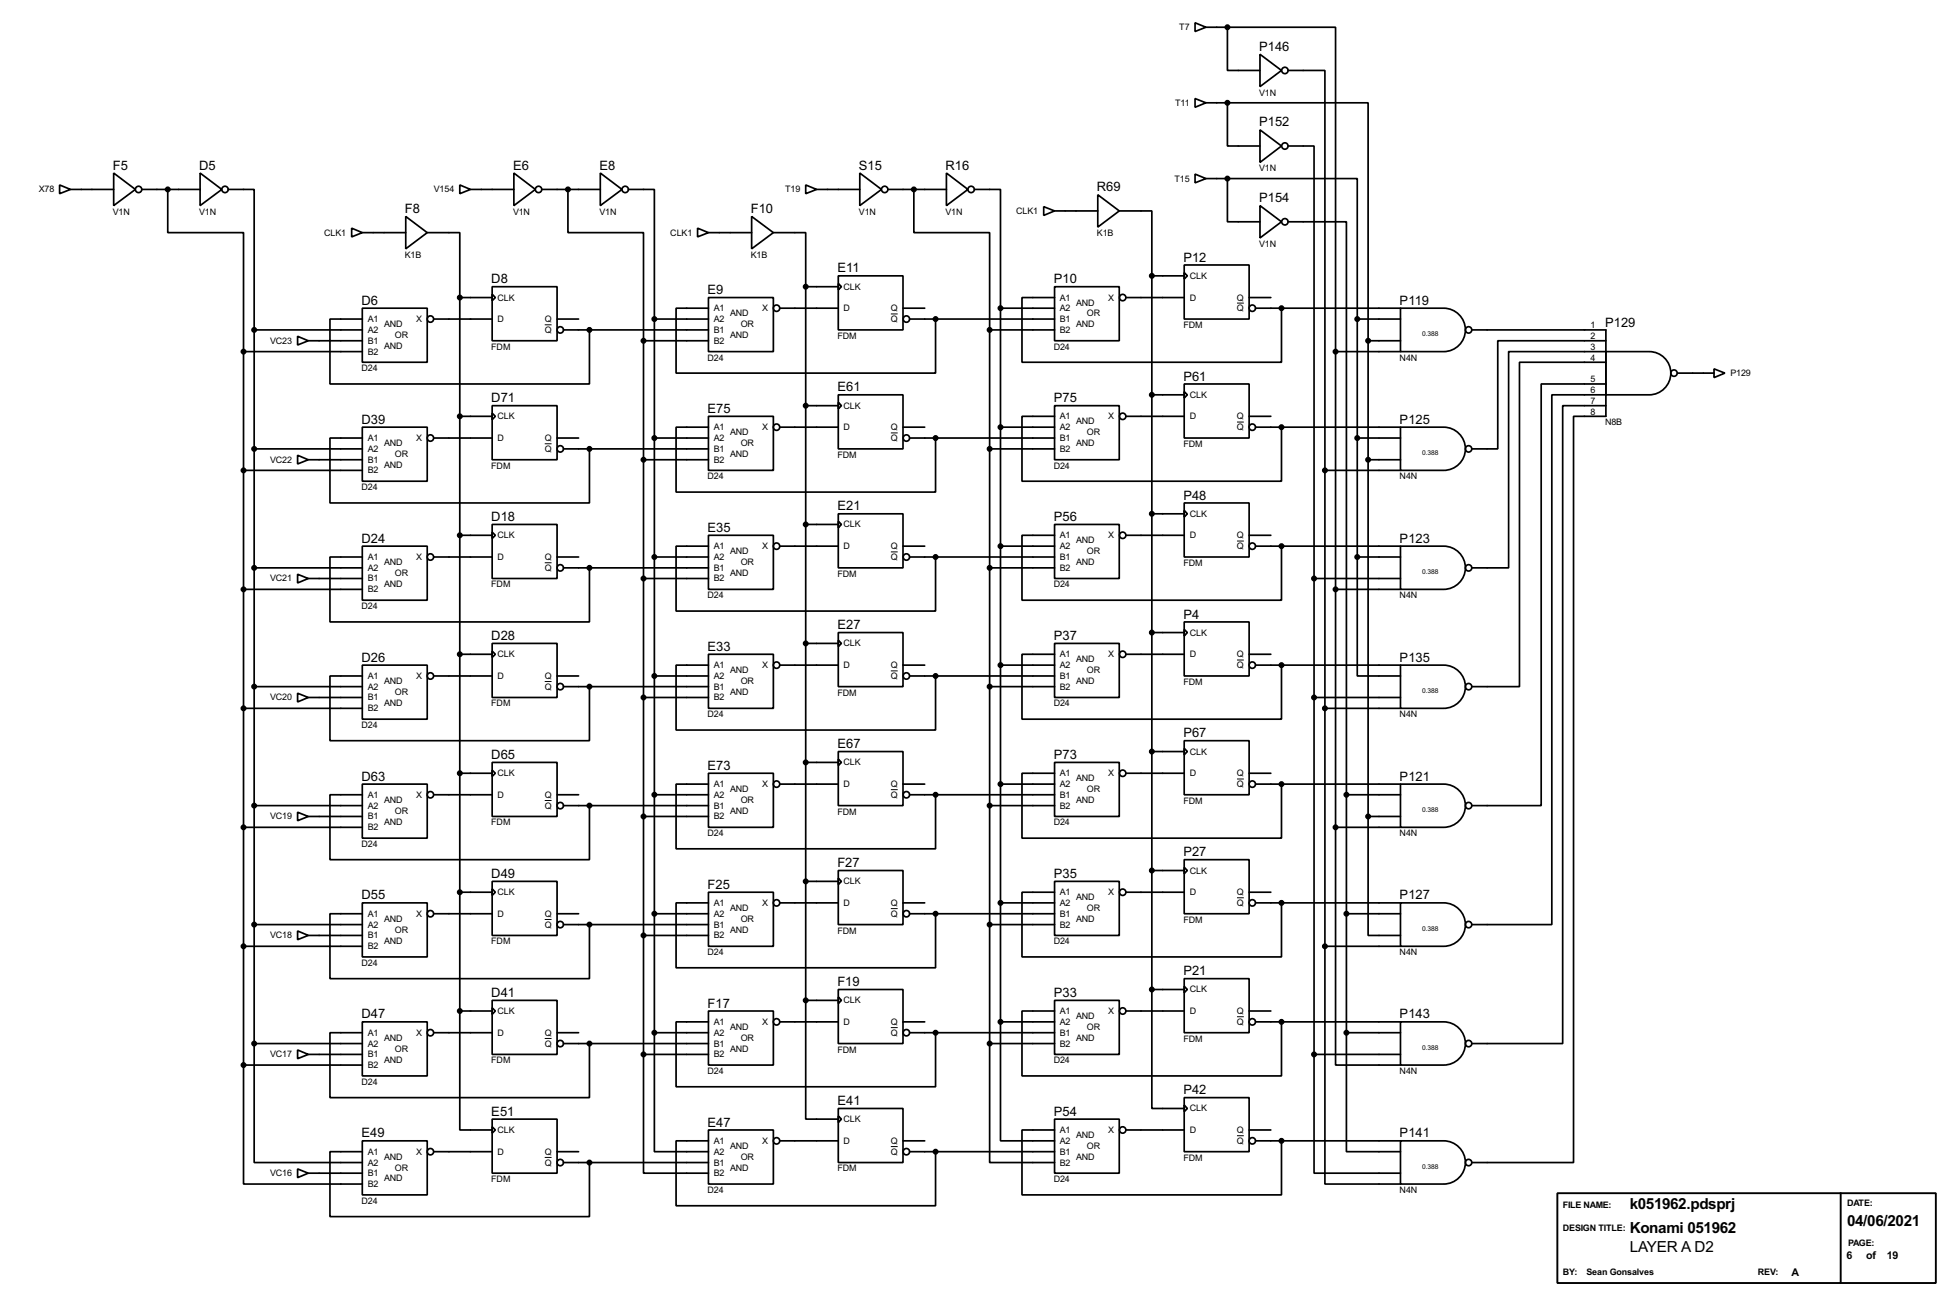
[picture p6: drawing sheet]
<svg xmlns="http://www.w3.org/2000/svg" width="460mm" height="307mm" viewBox="0 0 460 307" stroke-linecap="round" stroke-linejoin="round" font-family="sans-serif">
<defs><g id="words">
<g font-size="4">
<text x="382.8" y="283.9">k051962.pdsprj</text>
<text x="433.9" y="288">04/06/2021</text>
<text x="382.8" y="289.7">Konami 051962</text>
<text x="382.8" y="294.1">LAYER A D2</text>
</g>
<g font-size="3.4">
<text x="295.8" y="12">P146</text>
<text x="295.8" y="29.7">P152</text>
<text x="26.5" y="39.9">F5</text>
<text x="46.8" y="39.9">D5</text>
<text x="120.5" y="39.9">E6</text>
<text x="140.8" y="39.9">E8</text>
<text x="201.8" y="39.9">S15</text>
<text x="222.1" y="39.9">R16</text>
<text x="257.7" y="45">R69</text>
<text x="295.8" y="47.5">P154</text>
<text x="95.1" y="50.1">F8</text>
<text x="176.4" y="50.1">F10</text>
<text x="196.7" y="64">E11</text>
<text x="278" y="61.4">P12</text>
<text x="84.9" y="71.6">D6</text>
<text x="115.4" y="66.6">D8</text>
<text x="166.2" y="69.1">E9</text>
<text x="247.5" y="66.6">P10</text>
<text x="328.8" y="71.6">P119</text>
<text x="377" y="76.7">P129</text>
<text x="278" y="89.4">P61</text>
<text x="115.4" y="94.5">D71</text>
<text x="196.7" y="92">E61</text>
<text x="247.5" y="94.5">P75</text>
<text x="84.9" y="99.5">D39</text>
<text x="166.2" y="97">E75</text>
<text x="328.8" y="99.5">P125</text>
<text x="196.7" y="119.9">E21</text>
<text x="278" y="117.4">P48</text>
<text x="115.4" y="122.4">D18</text>
<text x="166.2" y="124.9">E35</text>
<text x="247.5" y="122.4">P56</text>
<text x="84.9" y="127.5">D24</text>
<text x="328.8" y="127.5">P123</text>
<text x="196.7" y="147.8">E27</text>
<text x="278" y="145.3">P4</text>
<text x="84.9" y="155.5">D26</text>
<text x="115.4" y="150.4">D28</text>
<text x="166.2" y="152.9">E33</text>
<text x="247.5" y="150.4">P37</text>
<text x="328.8" y="155.5">P135</text>
<text x="278" y="173.2">P67</text>
<text x="115.4" y="178.3">D65</text>
<text x="196.7" y="175.8">E67</text>
<text x="247.5" y="178.3">P73</text>
<text x="84.9" y="183.4">D63</text>
<text x="166.2" y="180.9">E73</text>
<text x="328.8" y="183.4">P121</text>
<text x="196.7" y="203.7">F27</text>
<text x="278" y="201.2">P27</text>
<text x="115.4" y="206.3">D49</text>
<text x="166.2" y="208.8">F25</text>
<text x="247.5" y="206.3">P35</text>
<text x="84.9" y="211.3">D55</text>
<text x="328.8" y="211.3">P127</text>
<text x="196.7" y="231.7">F19</text>
<text x="278" y="229.1">P21</text>
<text x="84.9" y="239.3">D47</text>
<text x="115.4" y="234.2">D41</text>
<text x="166.2" y="236.7">F17</text>
<text x="247.5" y="234.2">P33</text>
<text x="328.8" y="239.3">P143</text>
<text x="278" y="257.1">P42</text>
<text x="115.4" y="262.1">E51</text>
<text x="196.7" y="259.6">E41</text>
<text x="247.5" y="262.1">P54</text>
<text x="84.9" y="267.2">E49</text>
<text x="166.2" y="264.7">E47</text>
<text x="328.8" y="267.2">P141</text>
</g>
<g font-size="2.8">
<text x="420.8" y="299.7">A</text>
<text x="433.7" y="295.7">6</text>
<text x="438.3" y="295.7">of</text>
<text x="443.2" y="295.7">19</text>
</g>
<g font-size="2.4">
<text x="277" y="7.1">T7</text>
<text x="295.8" y="22.5">V1N</text>
<text x="276" y="24.8">T11</text>
<text x="295.8" y="40.2">V1N</text>
<text x="9.1" y="45.2">X78</text>
<text x="101.9" y="45.2">V154</text>
<text x="184.4" y="45.2">T19</text>
<text x="275.9" y="42.7">T15</text>
<text x="26.5" y="50.4">V1N</text>
<text x="46.8" y="50.4">V1N</text>
<text x="120.5" y="50.4">V1N</text>
<text x="140.8" y="50.4">V1N</text>
<text x="201.8" y="50.4">V1N</text>
<text x="222.1" y="50.4">V1N</text>
<text x="238.7" y="50.2">CLK1</text>
<text x="76.2" y="55.4">CLK1</text>
<text x="157.5" y="55.4">CLK1</text>
<text x="257.7" y="55.4">K1B</text>
<text x="295.8" y="58">V1N</text>
<text x="95.1" y="60.6">K1B</text>
<text x="176.4" y="60.6">K1B</text>
<text x="279.5" y="65.5">CLK</text>
<text x="116.9" y="70.6">CLK</text>
<text x="198.2" y="68.1">CLK</text>
<text x="249" y="70.6">A1</text>
<text x="252.8" y="71.8">AND</text>
<text x="260.3" y="70.6">X</text>
<text x="279.5" y="70.6">D</text>
<text x="290.6" y="70.6">Q</text>
<text x="86.4" y="75.6">A1</text>
<text x="90.2" y="76.9">AND</text>
<text x="97.8" y="75.6">X</text>
<text x="116.9" y="75.6">D</text>
<text x="128" y="75.6">Q</text>
<text x="167.7" y="73.1">A1</text>
<text x="167.7" y="75.6">A2</text>
<text x="171.5" y="74.3">AND</text>
<text x="174" y="76.9">OR</text>
<text x="179" y="73.1">X</text>
<text x="198.2" y="73.1">D</text>
<text x="209.3" y="73.1">Q</text>
<text x="209.3" y="75.6">Q</text>
<text x="249" y="75.6">B1</text>
<text x="249" y="73.1">A2</text>
<text x="252.8" y="76.9">AND</text>
<text x="255.3" y="74.3">OR</text>
<text x="278" y="77">FDM</text>
<text x="290.6" y="73.1">Q</text>
<text x="373.6" y="77.1">1</text>
<text x="63.5" y="80.8">VC23</text>
<text x="86.4" y="80.8">B1</text>
<text x="86.4" y="83.3">B2</text>
<text x="86.4" y="78.2">A2</text>
<text x="90.2" y="81.9">AND</text>
<text x="92.8" y="79.4">OR</text>
<text x="115.4" y="82.2">FDM</text>
<text x="128" y="78.2">Q</text>
<text x="167.7" y="78.2">B1</text>
<text x="167.7" y="80.8">B2</text>
<text x="171.5" y="79.4">AND</text>
<text x="196.7" y="79.6">FDM</text>
<text x="247.5" y="82.2">D24</text>
<text x="249" y="78.2">B2</text>
<text x="373.6" y="79.7">2</text>
<text x="373.6" y="82.2">3</text>
<text x="84.9" y="87.2">D24</text>
<text x="166.2" y="84.7">D24</text>
<text x="328.8" y="84.7">N4N</text>
<text x="373.6" y="84.7">4</text>
<text x="373.6" y="89.8">5</text>
<text x="406.5" y="88.4">P129</text>
<text x="198.2" y="96">CLK</text>
<text x="279.5" y="93.5">CLK</text>
<text x="373.6" y="92.4">6</text>
<text x="373.6" y="94.9">7</text>
<text x="116.9" y="98.5">CLK</text>
<text x="167.7" y="101">A1</text>
<text x="179" y="101">X</text>
<text x="198.2" y="101">D</text>
<text x="209.3" y="101">Q</text>
<text x="249" y="98.5">A1</text>
<text x="249" y="101">A2</text>
<text x="252.8" y="99.7">AND</text>
<text x="260.3" y="98.5">X</text>
<text x="279.5" y="98.5">D</text>
<text x="290.6" y="98.5">Q</text>
<text x="290.6" y="101">Q</text>
<text x="373.6" y="97.4">8</text>
<text x="377" y="99.9">N8B</text>
<text x="86.4" y="103.6">A1</text>
<text x="86.4" y="106.2">A2</text>
<text x="90.2" y="104.8">AND</text>
<text x="92.8" y="107.3">OR</text>
<text x="97.8" y="103.6">X</text>
<text x="116.9" y="103.6">D</text>
<text x="128" y="103.6">Q</text>
<text x="128" y="106.2">Q</text>
<text x="167.7" y="106.2">B1</text>
<text x="167.7" y="103.6">A2</text>
<text x="171.5" y="102.3">AND</text>
<text x="171.5" y="107.3">AND</text>
<text x="174" y="104.8">OR</text>
<text x="196.7" y="107.6">FDM</text>
<text x="209.3" y="103.6">Q</text>
<text x="249" y="103.6">B1</text>
<text x="249" y="106.2">B2</text>
<text x="252.8" y="104.8">AND</text>
<text x="255.3" y="102.3">OR</text>
<text x="278" y="105">FDM</text>
<text x="63.5" y="108.7">VC22</text>
<text x="86.4" y="108.7">B1</text>
<text x="86.4" y="111.2">B2</text>
<text x="90.2" y="109.9">AND</text>
<text x="115.4" y="110.1">FDM</text>
<text x="166.2" y="112.6">D24</text>
<text x="167.7" y="108.7">B2</text>
<text x="247.5" y="110.1">D24</text>
<text x="328.8" y="112.6">N4N</text>
<text x="84.9" y="115.1">D24</text>
<text x="198.2" y="123.9">CLK</text>
<text x="279.5" y="121.4">CLK</text>
<text x="86.4" y="131.6">A1</text>
<text x="97.8" y="131.6">X</text>
<text x="116.9" y="126.4">CLK</text>
<text x="116.9" y="131.6">D</text>
<text x="128" y="131.6">Q</text>
<text x="167.7" y="129">A1</text>
<text x="167.7" y="131.6">A2</text>
<text x="171.5" y="130.2">AND</text>
<text x="179" y="129">X</text>
<text x="198.2" y="129">D</text>
<text x="209.3" y="129">Q</text>
<text x="209.3" y="131.6">Q</text>
<text x="249" y="126.4">A1</text>
<text x="249" y="131.6">B1</text>
<text x="249" y="129">A2</text>
<text x="252.8" y="127.7">AND</text>
<text x="255.3" y="130.2">OR</text>
<text x="260.3" y="126.4">X</text>
<text x="279.5" y="126.4">D</text>
<text x="290.6" y="126.4">Q</text>
<text x="290.6" y="129">Q</text>
<text x="63.5" y="136.6">VC21</text>
<text x="86.4" y="136.6">B1</text>
<text x="86.4" y="134.1">A2</text>
<text x="90.2" y="132.8">AND</text>
<text x="90.2" y="137.8">AND</text>
<text x="92.8" y="135.3">OR</text>
<text x="128" y="134.1">Q</text>
<text x="167.7" y="134.1">B1</text>
<text x="167.7" y="136.6">B2</text>
<text x="171.5" y="135.3">AND</text>
<text x="174" y="132.8">OR</text>
<text x="196.7" y="135.5">FDM</text>
<text x="249" y="134.1">B2</text>
<text x="252.8" y="132.8">AND</text>
<text x="278" y="133">FDM</text>
<text x="84.9" y="143.1">D24</text>
<text x="86.4" y="139.2">B2</text>
<text x="115.4" y="138">FDM</text>
<text x="166.2" y="140.6">D24</text>
<text x="247.5" y="138">D24</text>
<text x="328.8" y="140.6">N4N</text>
<text x="279.5" y="149.3">CLK</text>
<text x="116.9" y="154.4">CLK</text>
<text x="198.2" y="151.9">CLK</text>
<text x="249" y="154.4">A1</text>
<text x="252.8" y="155.6">AND</text>
<text x="260.3" y="154.4">X</text>
<text x="279.5" y="154.4">D</text>
<text x="290.6" y="154.4">Q</text>
<text x="86.4" y="159.5">A1</text>
<text x="90.2" y="160.7">AND</text>
<text x="97.8" y="159.5">X</text>
<text x="116.9" y="159.5">D</text>
<text x="128" y="159.5">Q</text>
<text x="167.7" y="157">A1</text>
<text x="167.7" y="159.5">A2</text>
<text x="171.5" y="158.2">AND</text>
<text x="174" y="160.7">OR</text>
<text x="179" y="157">X</text>
<text x="198.2" y="157">D</text>
<text x="209.3" y="157">Q</text>
<text x="209.3" y="159.5">Q</text>
<text x="249" y="159.5">B1</text>
<text x="249" y="157">A2</text>
<text x="252.8" y="160.7">AND</text>
<text x="255.3" y="158.2">OR</text>
<text x="278" y="160.9">FDM</text>
<text x="290.6" y="157">Q</text>
<text x="63.5" y="164.6">VC20</text>
<text x="86.4" y="164.6">B1</text>
<text x="86.4" y="167.1">B2</text>
<text x="86.4" y="162">A2</text>
<text x="90.2" y="165.8">AND</text>
<text x="92.8" y="163.2">OR</text>
<text x="115.4" y="166">FDM</text>
<text x="128" y="162">Q</text>
<text x="167.7" y="162">B1</text>
<text x="167.7" y="164.6">B2</text>
<text x="171.5" y="163.2">AND</text>
<text x="196.7" y="163.4">FDM</text>
<text x="247.5" y="166">D24</text>
<text x="249" y="162">B2</text>
<text x="84.9" y="171.1">D24</text>
<text x="166.2" y="168.5">D24</text>
<text x="328.8" y="168.5">N4N</text>
<text x="198.2" y="179.8">CLK</text>
<text x="279.5" y="177.3">CLK</text>
<text x="116.9" y="182.4">CLK</text>
<text x="167.7" y="184.9">A1</text>
<text x="179" y="184.9">X</text>
<text x="198.2" y="184.9">D</text>
<text x="209.3" y="184.9">Q</text>
<text x="249" y="182.4">A1</text>
<text x="249" y="184.9">A2</text>
<text x="252.8" y="183.6">AND</text>
<text x="260.3" y="182.4">X</text>
<text x="279.5" y="182.4">D</text>
<text x="290.6" y="182.4">Q</text>
<text x="290.6" y="184.9">Q</text>
<text x="86.4" y="187.4">A1</text>
<text x="86.4" y="190">A2</text>
<text x="90.2" y="188.6">AND</text>
<text x="92.8" y="191.2">OR</text>
<text x="97.8" y="187.4">X</text>
<text x="116.9" y="187.4">D</text>
<text x="128" y="187.4">Q</text>
<text x="128" y="190">Q</text>
<text x="167.7" y="190">B1</text>
<text x="167.7" y="187.4">A2</text>
<text x="171.5" y="186.1">AND</text>
<text x="171.5" y="191.2">AND</text>
<text x="174" y="188.6">OR</text>
<text x="196.7" y="191.4">FDM</text>
<text x="209.3" y="187.4">Q</text>
<text x="249" y="187.4">B1</text>
<text x="249" y="190">B2</text>
<text x="252.8" y="188.6">AND</text>
<text x="255.3" y="186.1">OR</text>
<text x="278" y="188.8">FDM</text>
<text x="63.5" y="192.5">VC19</text>
<text x="86.4" y="192.5">B1</text>
<text x="86.4" y="195.1">B2</text>
<text x="90.2" y="193.7">AND</text>
<text x="115.4" y="193.9">FDM</text>
<text x="166.2" y="196.5">D24</text>
<text x="167.7" y="192.5">B2</text>
<text x="247.5" y="193.9">D24</text>
<text x="328.8" y="196.5">N4N</text>
<text x="84.9" y="199">D24</text>
<text x="198.2" y="207.8">CLK</text>
<text x="279.5" y="205.2">CLK</text>
<text x="86.4" y="215.4">A1</text>
<text x="97.8" y="215.4">X</text>
<text x="116.9" y="210.3">CLK</text>
<text x="116.9" y="215.4">D</text>
<text x="128" y="215.4">Q</text>
<text x="167.7" y="212.8">A1</text>
<text x="167.7" y="215.4">A2</text>
<text x="171.5" y="214">AND</text>
<text x="179" y="212.8">X</text>
<text x="198.2" y="212.8">D</text>
<text x="209.3" y="212.8">Q</text>
<text x="209.3" y="215.4">Q</text>
<text x="249" y="210.3">A1</text>
<text x="249" y="215.4">B1</text>
<text x="249" y="212.8">A2</text>
<text x="252.8" y="211.5">AND</text>
<text x="255.3" y="214">OR</text>
<text x="260.3" y="210.3">X</text>
<text x="279.5" y="210.3">D</text>
<text x="290.6" y="210.3">Q</text>
<text x="290.6" y="212.8">Q</text>
<text x="63.5" y="220.5">VC18</text>
<text x="86.4" y="220.5">B1</text>
<text x="86.4" y="217.9">A2</text>
<text x="90.2" y="216.6">AND</text>
<text x="90.2" y="221.7">AND</text>
<text x="92.8" y="219.1">OR</text>
<text x="115.4" y="221.9">FDM</text>
<text x="128" y="217.9">Q</text>
<text x="167.7" y="217.9">B1</text>
<text x="167.7" y="220.5">B2</text>
<text x="171.5" y="219.1">AND</text>
<text x="174" y="216.6">OR</text>
<text x="196.7" y="219.3">FDM</text>
<text x="247.5" y="221.9">D24</text>
<text x="249" y="217.9">B2</text>
<text x="252.8" y="216.6">AND</text>
<text x="278" y="216.8">FDM</text>
<text x="84.9" y="226.9">D24</text>
<text x="86.4" y="223">B2</text>
<text x="166.2" y="224.4">D24</text>
<text x="328.8" y="224.4">N4N</text>
<text x="279.5" y="233.2">CLK</text>
<text x="116.9" y="238.2">CLK</text>
<text x="198.2" y="235.7">CLK</text>
<text x="249" y="238.2">A1</text>
<text x="252.8" y="239.4">AND</text>
<text x="260.3" y="238.2">X</text>
<text x="279.5" y="238.2">D</text>
<text x="290.6" y="238.2">Q</text>
<text x="86.4" y="243.3">A1</text>
<text x="86.4" y="245.9">A2</text>
<text x="90.2" y="244.5">AND</text>
<text x="97.8" y="243.3">X</text>
<text x="116.9" y="243.3">D</text>
<text x="128" y="243.3">Q</text>
<text x="128" y="245.9">Q</text>
<text x="167.7" y="240.8">A1</text>
<text x="167.7" y="245.9">B1</text>
<text x="167.7" y="243.3">A2</text>
<text x="171.5" y="242">AND</text>
<text x="174" y="244.5">OR</text>
<text x="179" y="240.8">X</text>
<text x="198.2" y="240.8">D</text>
<text x="209.3" y="240.8">Q</text>
<text x="209.3" y="243.3">Q</text>
<text x="249" y="243.3">B1</text>
<text x="249" y="245.9">B2</text>
<text x="249" y="240.8">A2</text>
<text x="252.8" y="244.5">AND</text>
<text x="255.3" y="242">OR</text>
<text x="278" y="244.7">FDM</text>
<text x="290.6" y="240.8">Q</text>
<text x="63.5" y="248.4">VC17</text>
<text x="86.4" y="248.4">B1</text>
<text x="86.4" y="250.9">B2</text>
<text x="90.2" y="249.6">AND</text>
<text x="92.8" y="247.1">OR</text>
<text x="115.4" y="249.8">FDM</text>
<text x="167.7" y="248.4">B2</text>
<text x="171.5" y="247.1">AND</text>
<text x="196.7" y="247.3">FDM</text>
<text x="247.5" y="249.8">D24</text>
<text x="84.9" y="254.9">D24</text>
<text x="166.2" y="252.3">D24</text>
<text x="328.8" y="252.3">N4N</text>
<text x="198.2" y="263.6">CLK</text>
<text x="279.5" y="261.1">CLK</text>
<text x="116.9" y="266.2">CLK</text>
<text x="167.7" y="268.7">A1</text>
<text x="171.5" y="269.9">AND</text>
<text x="179" y="268.7">X</text>
<text x="198.2" y="268.7">D</text>
<text x="209.3" y="268.7">Q</text>
<text x="249" y="266.2">A1</text>
<text x="249" y="268.7">A2</text>
<text x="252.8" y="267.4">AND</text>
<text x="255.3" y="269.9">OR</text>
<text x="260.3" y="266.2">X</text>
<text x="279.5" y="266.2">D</text>
<text x="290.6" y="266.2">Q</text>
<text x="290.6" y="268.7">Q</text>
<text x="86.4" y="271.3">A1</text>
<text x="86.4" y="273.8">A2</text>
<text x="90.2" y="272.5">AND</text>
<text x="92.8" y="275">OR</text>
<text x="97.8" y="271.3">X</text>
<text x="116.9" y="271.3">D</text>
<text x="128" y="271.3">Q</text>
<text x="128" y="273.8">Q</text>
<text x="167.7" y="273.8">B1</text>
<text x="167.7" y="271.3">A2</text>
<text x="171.5" y="275">AND</text>
<text x="174" y="272.5">OR</text>
<text x="196.7" y="275.2">FDM</text>
<text x="209.3" y="271.3">Q</text>
<text x="249" y="271.3">B1</text>
<text x="249" y="273.8">B2</text>
<text x="252.8" y="272.5">AND</text>
<text x="278" y="272.7">FDM</text>
<text x="63.5" y="276.3">VC16</text>
<text x="86.4" y="276.3">B1</text>
<text x="86.4" y="278.9">B2</text>
<text x="90.2" y="277.5">AND</text>
<text x="115.4" y="277.7">FDM</text>
<text x="166.2" y="280.3">D24</text>
<text x="167.7" y="276.3">B2</text>
<text x="247.5" y="277.7">D24</text>
<text x="328.8" y="280.3">N4N</text>
<text x="84.9" y="282.8">D24</text>
<text x="367.1" y="283.8">FILE NAME:</text>
<text x="433.9" y="283.2">DATE:</text>
<text x="367.1" y="289.2">DESIGN TITLE:</text>
<text x="434.1" y="292.6">PAGE:</text>
<text x="367.1" y="299.5">BY:</text>
<text x="372.7" y="299.5">Sean Gonsalves</text>
<text x="412.9" y="299.6">REV:</text>
</g>
<g font-size="1.8">
<text x="334.1" y="78.9">0.388</text>
<text x="334.1" y="106.9">0.388</text>
<text x="334.1" y="134.8">0.388</text>
<text x="334.1" y="162.7">0.388</text>
<text x="334.1" y="190.7">0.388</text>
<text x="334.1" y="218.6">0.388</text>
<text x="334.1" y="246.6">0.388</text>
<text x="334.1" y="274.5">0.388</text>
</g>
</g></defs>
<g fill="none" stroke="#000" stroke-width=".4">
<path d="M280.7 5.4l2.6 1-2.6 1zM283.3 6.4h5M288.3 6.4v10.2h7.7M288.3 6.4h25.4v76.2M296 12.8l5 3.8-5 3.8zM302.6 16.6h8.6v93.9M280.7 23.2l2.6 1-2.6 1zM283.3 24.2h5M288.3 24.2h33.1v55.9M288.3 24.2v10.1h7.7M296 30.5l5 3.8-5 3.9zM302.6 34.3h6.1v101.6"/>
<path d="M14 43.5l2.6 1-2.6 1zM16.6 44.5h10.1M26.7 40.7l5.1 3.8-5.1 3.8zM33.3 44.5h13.7M39.4 44.5v10.2h17.8v27.9M47 40.7l5.1 3.8-5.1 3.8zM53.6 44.5h6.1v33M82.6 53.6l2.5 1.1-2.5 1zM85.1 54.7h10.2M95.3 50.9l5.1 3.8-5.1 3.8zM100.4 54.7h7.6v15.2M108 43.5l2.5 1-2.5 1z"/>
<path d="M110.5 44.5h10.2M120.7 40.7l5.1 3.8-5.1 3.8zM127.3 44.5h13.7M133.4 44.5v10.2h17.8v25.4M141 40.7l5.1 3.8-5.1 3.8zM147.6 44.5h6.1v30.5M163.9 53.6l2.5 1.1-2.5 1zM166.4 54.7h10.2M176.6 50.9l5.1 3.8-5.1 3.8zM181.7 54.7h7.6v12.7M189.3 43.5l2.5 1-2.5 1zM191.8 44.5h10.2"/>
<path d="M202 40.7l5.1 3.8-5.1 3.8zM208.6 44.5h13.7M214.7 44.5v10.2h17.8v22.8M222.3 40.7l5.1 3.8-5.1 3.8zM228.9 44.5h6.1v27.9M245.2 48.6l2.5 1-2.5 1zM247.7 49.6h10.2M257.9 45.8l5 3.8-5 3.8zM262.9 49.6h7.7v15.2M280.7 40.9l2.6 1.1-2.6 1zM283.3 42h5M288.3 42v10.1h7.7"/>
<path d="M288.3 42h30.5v33M296 48.3l5 3.8-5 3.8zM302.6 52.1h13.7v134.6M59.7 77.5h25.4M59.7 77.5v167.7M69.9 79l2.5 1.1-2.5 1zM85.1 72.4h15.3v12.7h-15.3zM85.1 75h-7.6v15.2h61v-12.7M101.9 75h13.7M108 69.9h7.6M108 69.9v167.6M115.6 67.4h15.3v12.7h-15.3z"/>
<path d="M115.6 69.1l.8 .8-.8 .8zM130.9 75h5M132.4 77.5h34M153.7 75h12.7M153.7 75v167.6M166.4 69.9h15.3v12.7h-15.3zM166.4 72.4h-7.6v15.3h61v-12.7M183.2 72.4h13.7M189.3 67.4v167.6M189.3 67.4h7.6M196.9 64.8h15.2v12.7h-15.2zM196.9 66.6l.8 .8-.8 .7z"/>
<path d="M212.1 72.4h5.1M213.7 75h34M232.5 77.5h15.2M232.5 77.5v167.7M235 72.4h12.7M235 72.4v167.7M247.7 67.4h15.2v12.7h-15.2zM247.7 69.9h-7.6v15.2h60.9v-12.7M264.5 69.9h13.7M270.6 64.8h7.6M270.6 64.8v167.7M278.2 62.3h15.2v12.7h-15.2z"/>
<path d="M278.2 64.1l.7 .7-.7 .8zM293.4 69.9h5.1M294.9 72.4h34.1M318.8 75h10.2M318.8 75v55.9M329 72.4h10.1a5.1 5.1 0 0 1 5.1 5.1 5.1 5.1 0 0 1-5.1 5.1h-10.1zM345.7 77.5h31.5v20.3h-7.6v175.3h-23.9M57.2 82.6h27.9M57.2 82.6v167.6M72.4 80.1h12.7M108 97.8h7.6M115.6 95.3h15.3v12.7h-15.3z"/>
<path d="M115.6 97.1l.8 .7-.8 .8zM151.2 80.1h15.2M151.2 80.1v167.6M166.4 97.8h15.3v12.7h-15.3zM189.3 95.3h7.6M196.9 92.8h15.2v12.7h-15.2zM196.9 94.5l.8 .8-.8 .8zM247.7 95.3h15.2v12.7h-15.2zM247.7 97.8h-7.6v15.3h60.9v-12.7M264.5 97.8h13.7M270.6 92.8h7.6M278.2 90.2h15.2v12.7h-15.2z"/>
<path d="M278.2 92l.7 .8-.7 .7zM293.4 97.8h5.1M313.7 82.6h15.3M313.7 82.6v111.8M321.4 80.1h7.6M321.4 80.1v111.7M377.2 82.6h10.2a5.1 5.1 0 0 1 5.1 5.1 5.1 5.1 0 0 1-5.1 5.1h-10.2zM377.2 90.2h-15.2v99.1h-16.3M377.2 85.1h-20.3v76.2h-11.2M377.2 82.6h-22.8v50.8h-8.7M377.2 80.1h-25.4v25.4h-6.1M377.2 92.8h-12.7v124.4h-18.8"/>
<path d="M377.2 95.3h-10.1v149.9h-21.4M394 87.7h8.6M402.6 86.7l2.6 1-2.6 1zM57.2 110.5h27.9M59.7 105.5h25.4M69.9 107l2.5 1-2.5 1zM72.4 108h12.7M85.1 100.4h15.3v12.7h-15.3zM85.1 102.9h-7.6v15.3h61v-12.7M101.9 102.9h13.7M130.9 102.9h5M132.4 105.5h34"/>
<path d="M151.2 108h15.2M153.7 102.9h12.7M166.4 100.4h-7.6v15.2h61v-12.7M183.2 100.4h13.7M212.1 100.4h5.1M213.7 102.9h34M232.5 105.5h15.2M235 100.4h12.7M278.2 118.2h15.2v12.7h-15.2zM278.2 119.9l.7 .8-.7 .8zM294.9 100.4h34.1M311.2 110.5h17.8"/>
<path d="M311.2 110.5v111.8M318.8 102.9h10.2M321.4 108h7.6M329 100.4h10.1a5.1 5.1 0 0 1 5.1 5 5.1 5.1 0 0 1-5.1 5.1h-10.1zM57.2 138.5h27.9M59.7 133.4h25.4M69.9 134.9l2.5 1-2.5 1.1zM72.4 135.9h12.7M85.1 128.3h15.3v12.7h-15.3zM85.1 130.9h-7.6v15.2h61v-12.7M101.9 130.9h13.7M108 125.8h7.6"/>
<path d="M115.6 123.2h15.3v12.7h-15.3zM115.6 125l.8 .8-.8 .7zM130.9 130.9h5M132.4 133.4h34M151.2 135.9h15.2M153.7 130.9h12.7M166.4 125.8h15.3v12.7h-15.3zM166.4 128.3h-7.6v15.3h61v-12.7M183.2 128.3h13.7M189.3 123.2h7.6M196.9 120.7h15.2v12.7h-15.2zM196.9 122.5l.8 .7-.8 .8z"/>
<path d="M212.1 128.3h5.1M213.7 130.9h34M232.5 133.4h15.2M235 128.3h12.7M247.7 123.2h15.2v12.7h-15.2zM247.7 125.8h-7.6v15.2h60.9v-12.7M264.5 125.8h13.7M270.6 120.7h7.6M293.4 125.8h5.1M294.9 128.3h34.1M308.7 135.9h20.3M308.7 135.9v111.8"/>
<path d="M313.7 138.5h15.3M318.8 130.9v27.9h10.2M318.8 130.9h10.2M329 128.3h10.1a5.1 5.1 0 0 1 5.1 5.1 5.1 5.1 0 0 1-5.1 5.1h-10.1zM85.1 156.3h15.3v12.7h-15.3zM85.1 158.8h-7.6v15.2h61v-12.7M101.9 158.8h13.7M108 153.7h7.6M115.6 151.2h15.3v12.7h-15.3zM115.6 153l.8 .7-.8 .8zM130.9 158.8h5M153.7 158.8h12.7"/>
<path d="M166.4 153.7h15.3v12.7h-15.3zM166.4 156.3h-7.6v15.2h61v-12.7M183.2 156.3h13.7M189.3 151.2h7.6M196.9 148.6h15.2v12.7h-15.2zM196.9 150.4l.8 .8-.8 .7zM212.1 156.3h5.1M213.7 158.8h34M235 156.3h12.7M247.7 151.2h15.2v12.7h-15.2zM247.7 153.7h-7.6v15.3h60.9v-12.7M264.5 153.7h13.7"/>
<path d="M270.6 148.6h7.6M278.2 146.1h15.2v12.7h-15.2zM278.2 147.9l.7 .7-.7 .8zM293.4 153.7h5.1M294.9 156.3h34.1M329 156.3h10.1a5.1 5.1 0 0 1 5.1 5 5.1 5.1 0 0 1-5.1 5.1h-10.1zM57.2 166.4h27.9M59.7 161.3h25.4M69.9 162.9l2.5 1-2.5 1zM72.4 163.9h12.7M115.6 179.1h15.3v12.7h-15.3zM132.4 161.3h34"/>
<path d="M151.2 163.9h15.2M189.3 179.1h7.6M196.9 176.6h15.2v12.7h-15.2zM196.9 178.4l.8 .7-.8 .8zM232.5 161.3h15.2M247.7 179.1h15.2v12.7h-15.2zM270.6 176.6h7.6M278.2 174h15.2v12.7h-15.2zM278.2 175.8l.7 .8-.7 .7zM308.7 163.9h20.3M311.2 166.4h17.8M57.2 194.4h27.9"/>
<path d="M59.7 189.3h25.4M69.9 190.8l2.5 1-2.5 1zM72.4 191.8h12.7M85.1 184.2h15.3v12.7h-15.3zM85.1 186.7h-7.6v15.3h61v-12.7M101.9 186.7h13.7M108 181.7h7.6M115.6 180.9l.8 .8-.8 .7zM130.9 186.7h5M132.4 189.3h34M151.2 191.8h15.2M153.7 186.7h12.7"/>
<path d="M166.4 181.7h15.3v12.7h-15.3zM166.4 184.2h-7.6v15.2h61v-12.7M183.2 184.2h13.7M212.1 184.2h5.1M213.7 186.7h34M232.5 189.3h15.2M235 184.2h12.7M247.7 181.7h-7.6v15.2h60.9v-12.7M264.5 181.7h13.7M293.4 181.7h5.1M294.9 184.2h34.1M313.7 194.4v55.8h15.3"/>
<path d="M313.7 194.4h15.3M316.3 186.7h12.7M316.3 186.7v55.9M321.4 191.8v28h7.6M321.4 191.8h7.6M329 184.2h10.1a5.1 5.1 0 0 1 5.1 5.1 5.1 5.1 0 0 1-5.1 5.1h-10.1zM59.7 217.2h25.4M69.9 218.7l2.5 1.1-2.5 1zM72.4 219.8h12.7M85.1 212.1h15.3v12.7h-15.3zM85.1 214.7h-7.6v15.2h61v-12.7M101.9 214.7h13.7"/>
<path d="M108 209.6h7.6M115.6 207.1h15.3v12.7h-15.3zM115.6 208.8l.8 .8-.8 .8zM130.9 214.7h5M132.4 217.2h34M151.2 219.8h15.2M153.7 214.7h12.7M166.4 209.6h15.3v12.7h-15.3zM166.4 212.1h-7.6v15.3h61v-12.7M183.2 212.1h13.7M189.3 207.1h7.6M196.9 204.5h15.2v12.7h-15.2z"/>
<path d="M196.9 206.3l.8 .8-.8 .7zM212.1 212.1h5.1M213.7 214.7h34M232.5 217.2h15.2M235 212.1h12.7M247.7 207.1h15.2v12.7h-15.2zM247.7 209.6h-7.6v15.2h60.9v-12.7M264.5 209.6h13.7M270.6 204.5h7.6M278.2 202h15.2v12.7h-15.2zM278.2 203.8l.7 .7-.7 .8zM293.4 209.6h5.1"/>
<path d="M294.9 212.1h34.1M316.3 214.7h12.7M329 212.1h10.1a5.1 5.1 0 0 1 5.1 5.1 5.1 5.1 0 0 1-5.1 5.1h-10.1zM57.2 222.3h27.9M108 237.5v28h7.6M108 237.5h7.6M115.6 235h15.3v12.7h-15.3zM115.6 236.8l.8 .7-.8 .8zM166.4 237.5h15.3v12.7h-15.3zM189.3 235v27.9h7.6M189.3 235h7.6M196.9 232.5h15.2v12.7h-15.2z"/>
<path d="M196.9 234.2l.8 .8-.8 .8zM247.7 235h15.2v12.7h-15.2zM247.7 237.5h-7.6v15.3h60.9v-12.7M264.5 237.5h13.7M270.6 232.5v27.9h7.6M270.6 232.5h7.6M278.2 229.9h15.2v12.7h-15.2zM278.2 231.7l.7 .8-.7 .7zM293.4 237.5h5.1M311.2 222.3v55.9h17.8M311.2 222.3h17.8M57.2 250.2v28h27.9"/>
<path d="M57.2 250.2h27.9M59.7 245.2v27.9h25.4M59.7 245.2h25.4M69.9 246.7l2.5 1-2.5 1zM72.4 247.7h12.7M85.1 240.1h15.3v12.7h-15.3zM85.1 242.6h-7.6v15.3h61v-12.7M101.9 242.6h13.7M130.9 242.6h5M132.4 245.2h34M151.2 247.7v27.9h15.2M151.2 247.7h15.2"/>
<path d="M153.7 242.6v28h12.7M153.7 242.6h12.7M166.4 240.1h-7.6v15.2h61v-12.7M183.2 240.1h13.7M212.1 240.1h5.1M213.7 242.6h34M232.5 245.2v27.9h15.2M232.5 245.2h15.2M235 240.1v27.9h12.7M235 240.1h12.7M278.2 257.9h15.2v12.7h-15.2zM278.2 259.6l.7 .8-.7 .8z"/>
<path d="M294.9 240.1h34.1M308.7 247.7v27.9h20.3M308.7 247.7h20.3M316.3 242.6v28h12.7M316.3 242.6h12.7M329 240.1h10.1a5.1 5.1 0 0 1 5.1 5 5.1 5.1 0 0 1-5.1 5.1h-10.1zM69.9 274.6l2.5 1-2.5 1.1zM72.4 275.6h12.7M85.1 268h15.3v12.7h-15.3zM85.1 270.6h-7.6v15.2h61v-12.7M101.9 270.6h13.7M115.6 262.9h15.3v12.7h-15.3z"/>
<path d="M115.6 264.7l.8 .8-.8 .7zM130.9 270.6h5M132.4 273.1h34M166.4 265.5h15.3v12.7h-15.3zM166.4 268h-7.6v15.3h61v-12.7M183.2 268h13.7M196.9 260.4h15.2v12.7h-15.2zM196.9 262.2l.8 .7-.8 .8zM212.1 268h5.1M213.7 270.6h34M247.7 262.9h15.2v12.7h-15.2zM247.7 265.5h-7.6v15.2h60.9v-12.7"/>
<path d="M264.5 265.5h13.7M293.4 265.5h5.1M294.9 268h34.1M329 268h10.1a5.1 5.1 0 0 1 5.1 5.1 5.1 5.1 0 0 1-5.1 5.1h-10.1z"/>
<circle cx="301.8" cy="16.6" r=".75"/>
<circle cx="301.8" cy="34.3" r=".75"/>
<circle cx="32.5" cy="44.5" r=".75"/>
<circle cx="52.8" cy="44.5" r=".75"/>
<circle cx="126.5" cy="44.5" r=".75"/>
<circle cx="146.8" cy="44.5" r=".75"/>
<circle cx="207.8" cy="44.5" r=".75"/>
<circle cx="228.1" cy="44.5" r=".75"/>
<circle cx="301.8" cy="52.1" r=".75"/>
<circle cx="101.1" cy="75" r=".75"/>
<circle cx="131.6" cy="77.5" r=".75"/>
<circle cx="182.4" cy="72.4" r=".75"/>
<circle cx="212.9" cy="75" r=".75"/>
<circle cx="263.7" cy="69.9" r=".75"/>
<circle cx="294.1" cy="72.4" r=".75"/>
<circle cx="344.9" cy="77.5" r=".75"/>
<circle cx="263.7" cy="97.8" r=".75"/>
<circle cx="393.2" cy="87.7" r=".75"/>
<circle cx="101.1" cy="102.9" r=".75"/>
<circle cx="131.6" cy="105.5" r=".75"/>
<circle cx="182.4" cy="100.4" r=".75"/>
<circle cx="212.9" cy="102.9" r=".75"/>
<circle cx="294.1" cy="100.4" r=".75"/>
<circle cx="344.9" cy="105.5" r=".75"/>
<circle cx="101.1" cy="130.9" r=".75"/>
<circle cx="131.6" cy="133.4" r=".75"/>
<circle cx="182.4" cy="128.3" r=".75"/>
<circle cx="212.9" cy="130.9" r=".75"/>
<circle cx="263.7" cy="125.8" r=".75"/>
<circle cx="294.1" cy="128.3" r=".75"/>
<circle cx="344.9" cy="133.4" r=".75"/>
<circle cx="101.1" cy="158.8" r=".75"/>
<circle cx="182.4" cy="156.3" r=".75"/>
<circle cx="212.9" cy="158.8" r=".75"/>
<circle cx="263.7" cy="153.7" r=".75"/>
<circle cx="294.1" cy="156.3" r=".75"/>
<circle cx="131.6" cy="161.3" r=".75"/>
<circle cx="344.9" cy="161.3" r=".75"/>
<circle cx="101.1" cy="186.7" r=".75"/>
<circle cx="131.6" cy="189.3" r=".75"/>
<circle cx="182.4" cy="184.2" r=".75"/>
<circle cx="212.9" cy="186.7" r=".75"/>
<circle cx="263.7" cy="181.7" r=".75"/>
<circle cx="294.1" cy="184.2" r=".75"/>
<circle cx="344.9" cy="189.3" r=".75"/>
<circle cx="101.1" cy="214.7" r=".75"/>
<circle cx="131.6" cy="217.2" r=".75"/>
<circle cx="182.4" cy="212.1" r=".75"/>
<circle cx="212.9" cy="214.7" r=".75"/>
<circle cx="263.7" cy="209.6" r=".75"/>
<circle cx="294.1" cy="212.1" r=".75"/>
<circle cx="344.9" cy="217.2" r=".75"/>
<circle cx="263.7" cy="237.5" r=".75"/>
<circle cx="101.1" cy="242.6" r=".75"/>
<circle cx="131.6" cy="245.2" r=".75"/>
<circle cx="182.4" cy="240.1" r=".75"/>
<circle cx="212.9" cy="242.6" r=".75"/>
<circle cx="294.1" cy="240.1" r=".75"/>
<circle cx="344.9" cy="245.2" r=".75"/>
<circle cx="101.1" cy="270.6" r=".75"/>
<circle cx="131.6" cy="273.1" r=".75"/>
<circle cx="182.4" cy="268" r=".75"/>
<circle cx="212.9" cy="270.6" r=".75"/>
<circle cx="263.7" cy="265.5" r=".75"/>
<circle cx="294.1" cy="268" r=".75"/>
<circle cx="344.9" cy="273.1" r=".75"/>
</g>
<g fill="none" stroke="#000" stroke-width=".23">
<path d="M128 76.3h1.6M209.3 73.8h1.6M290.6 71.2h1.6M290.6 99.2h1.6M128 104.3h1.6M209.3 101.7h1.6M128 132.2h1.6M209.3 129.7h1.6M290.6 127.1h1.6M209.3 157.6h1.6M290.6 155.1h1.6M128 160.1h1.6"/>
<path d="M128 188.1h1.6M209.3 185.5h1.6M290.6 183h1.6M128 216h1.6M209.3 213.5h1.6M290.6 210.9h1.6M290.6 238.9h1.6M128 244h1.6M209.3 241.4h1.6M128 271.9h1.6M209.3 269.4h1.6M290.6 266.8h1.6"/>
</g>
<g fill="#000" stroke="#000" stroke-width=".4">
<circle cx="288.3" cy="6.4" r=".5"/>
<circle cx="288.3" cy="24.2" r=".5"/>
<circle cx="39.4" cy="44.5" r=".5"/>
<circle cx="133.4" cy="44.5" r=".5"/>
<circle cx="214.6" cy="44.5" r=".5"/>
<circle cx="288.3" cy="42" r=".5"/>
<circle cx="59.7" cy="77.5" r=".5"/>
<circle cx="108" cy="69.9" r=".5"/>
<circle cx="138.4" cy="77.5" r=".5"/>
<circle cx="153.7" cy="75" r=".5"/>
<circle cx="189.2" cy="67.4" r=".5"/>
<circle cx="219.7" cy="75" r=".5"/>
<circle cx="232.4" cy="77.5" r=".5"/>
<circle cx="235" cy="72.4" r=".5"/>
<circle cx="270.5" cy="64.8" r=".5"/>
<circle cx="301" cy="72.4" r=".5"/>
<circle cx="318.8" cy="75" r=".5"/>
<circle cx="57.2" cy="82.6" r=".5"/>
<circle cx="108" cy="97.8" r=".5"/>
<circle cx="151.1" cy="80.1" r=".5"/>
<circle cx="189.2" cy="95.3" r=".5"/>
<circle cx="270.5" cy="92.8" r=".5"/>
<circle cx="313.7" cy="82.6" r=".5"/>
<circle cx="321.3" cy="80.1" r=".5"/>
<circle cx="57.2" cy="110.5" r=".5"/>
<circle cx="59.7" cy="105.5" r=".5"/>
<circle cx="138.4" cy="105.5" r=".5"/>
<circle cx="151.1" cy="108" r=".5"/>
<circle cx="153.7" cy="102.9" r=".5"/>
<circle cx="219.7" cy="102.9" r=".5"/>
<circle cx="232.4" cy="105.5" r=".5"/>
<circle cx="235" cy="100.4" r=".5"/>
<circle cx="301" cy="100.4" r=".5"/>
<circle cx="311.2" cy="110.5" r=".5"/>
<circle cx="318.8" cy="102.9" r=".5"/>
<circle cx="321.3" cy="108" r=".5"/>
<circle cx="57.2" cy="138.5" r=".5"/>
<circle cx="59.7" cy="133.4" r=".5"/>
<circle cx="108" cy="125.8" r=".5"/>
<circle cx="138.4" cy="133.4" r=".5"/>
<circle cx="151.1" cy="135.9" r=".5"/>
<circle cx="153.7" cy="130.9" r=".5"/>
<circle cx="189.2" cy="123.2" r=".5"/>
<circle cx="219.7" cy="130.9" r=".5"/>
<circle cx="232.4" cy="133.4" r=".5"/>
<circle cx="235" cy="128.3" r=".5"/>
<circle cx="270.5" cy="120.7" r=".5"/>
<circle cx="301" cy="128.3" r=".5"/>
<circle cx="308.6" cy="135.9" r=".5"/>
<circle cx="313.7" cy="138.5" r=".5"/>
<circle cx="318.8" cy="130.9" r=".5"/>
<circle cx="108" cy="153.7" r=".5"/>
<circle cx="153.7" cy="158.8" r=".5"/>
<circle cx="189.2" cy="151.2" r=".5"/>
<circle cx="219.7" cy="158.8" r=".5"/>
<circle cx="235" cy="156.3" r=".5"/>
<circle cx="270.5" cy="148.6" r=".5"/>
<circle cx="301" cy="156.3" r=".5"/>
<circle cx="57.2" cy="166.4" r=".5"/>
<circle cx="59.7" cy="161.3" r=".5"/>
<circle cx="138.4" cy="161.3" r=".5"/>
<circle cx="151.1" cy="163.9" r=".5"/>
<circle cx="189.2" cy="179.1" r=".5"/>
<circle cx="232.4" cy="161.3" r=".5"/>
<circle cx="270.5" cy="176.6" r=".5"/>
<circle cx="308.6" cy="163.9" r=".5"/>
<circle cx="311.2" cy="166.4" r=".5"/>
<circle cx="57.2" cy="194.4" r=".5"/>
<circle cx="59.7" cy="189.3" r=".5"/>
<circle cx="108" cy="181.7" r=".5"/>
<circle cx="138.4" cy="189.3" r=".5"/>
<circle cx="151.1" cy="191.8" r=".5"/>
<circle cx="153.7" cy="186.7" r=".5"/>
<circle cx="219.7" cy="186.7" r=".5"/>
<circle cx="232.4" cy="189.3" r=".5"/>
<circle cx="235" cy="184.2" r=".5"/>
<circle cx="301" cy="184.2" r=".5"/>
<circle cx="313.7" cy="194.4" r=".5"/>
<circle cx="316.2" cy="186.7" r=".5"/>
<circle cx="321.3" cy="191.8" r=".5"/>
<circle cx="59.7" cy="217.2" r=".5"/>
<circle cx="108" cy="209.6" r=".5"/>
<circle cx="138.4" cy="217.2" r=".5"/>
<circle cx="151.1" cy="219.8" r=".5"/>
<circle cx="153.7" cy="214.7" r=".5"/>
<circle cx="189.2" cy="207.1" r=".5"/>
<circle cx="219.7" cy="214.7" r=".5"/>
<circle cx="232.4" cy="217.2" r=".5"/>
<circle cx="235" cy="212.1" r=".5"/>
<circle cx="270.5" cy="204.5" r=".5"/>
<circle cx="301" cy="212.1" r=".5"/>
<circle cx="316.2" cy="214.7" r=".5"/>
<circle cx="57.2" cy="222.3" r=".5"/>
<circle cx="108" cy="237.5" r=".5"/>
<circle cx="189.2" cy="235" r=".5"/>
<circle cx="270.5" cy="232.5" r=".5"/>
<circle cx="311.2" cy="222.3" r=".5"/>
<circle cx="57.2" cy="250.2" r=".5"/>
<circle cx="59.7" cy="245.2" r=".5"/>
<circle cx="138.4" cy="245.2" r=".5"/>
<circle cx="151.1" cy="247.7" r=".5"/>
<circle cx="153.7" cy="242.6" r=".5"/>
<circle cx="219.7" cy="242.6" r=".5"/>
<circle cx="232.4" cy="245.2" r=".5"/>
<circle cx="235" cy="240.1" r=".5"/>
<circle cx="301" cy="240.1" r=".5"/>
<circle cx="308.6" cy="247.7" r=".5"/>
<circle cx="316.2" cy="242.6" r=".5"/>
<circle cx="138.4" cy="273.1" r=".5"/>
<circle cx="219.7" cy="270.6" r=".5"/>
<circle cx="301" cy="268" r=".5"/>
</g>
<path d="M365.8 280.3h88.9v21.1h-88.9zM432.4 280.3v21.1" fill="none" stroke="#000" stroke-width=".45"/>
<use href="#words"/>
</svg>
